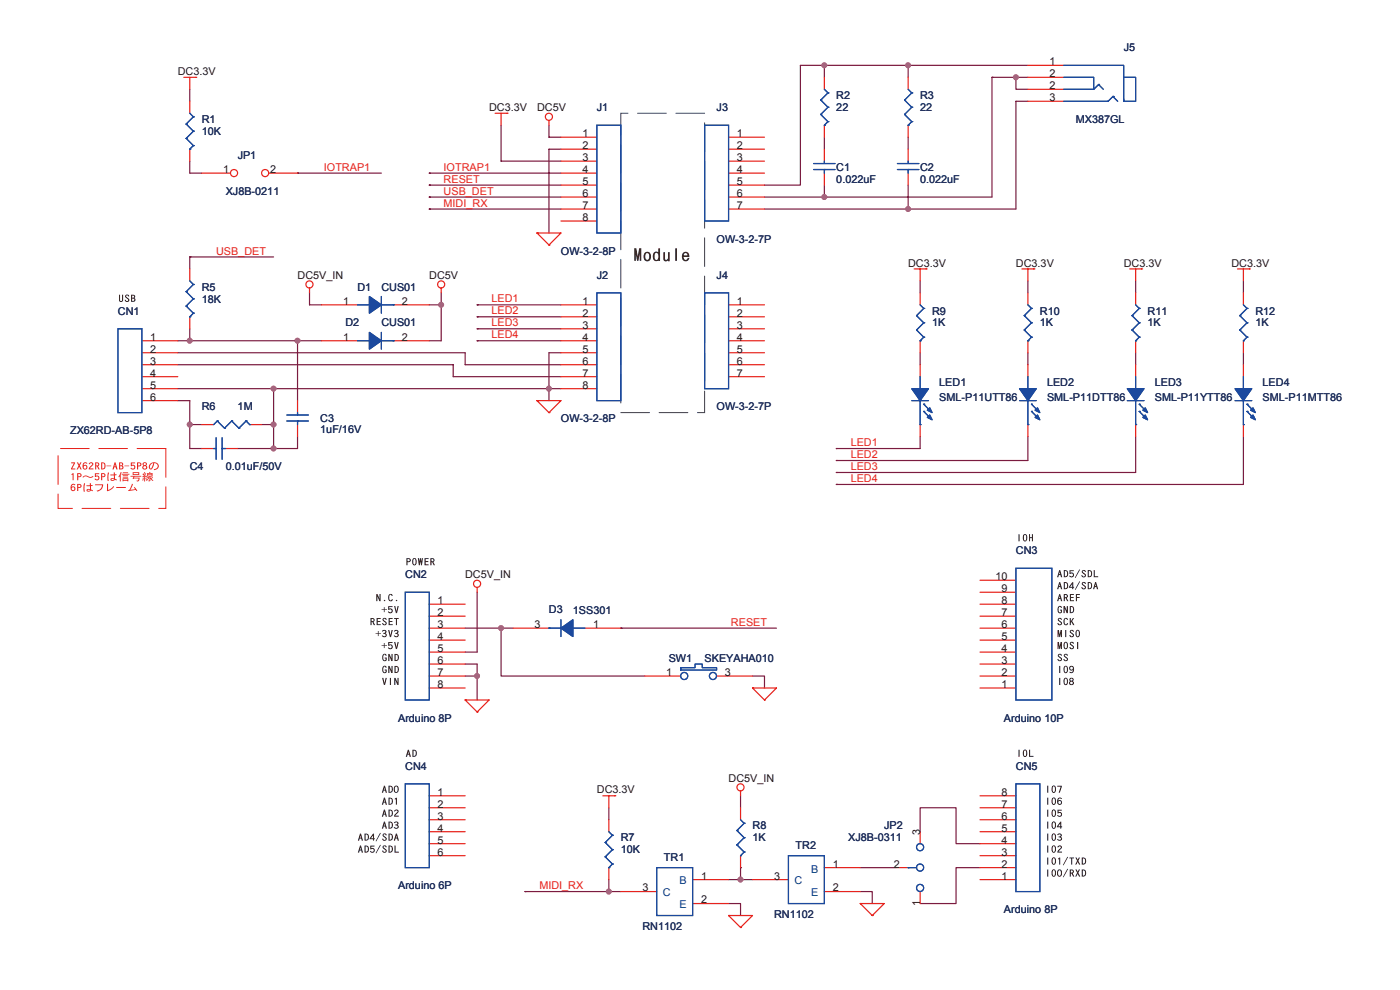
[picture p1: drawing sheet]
<svg xmlns="http://www.w3.org/2000/svg" width="297mm" height="210mm" viewBox="0 0 297 210" stroke-linecap="round" stroke-linejoin="round" font-family="sans-serif">
<defs><g id="words">
<g font-size="2.3" fill="#1e2d5b">
<text x="238.4" y="10.8">J5</text>
<text x="126.6" y="23.5">J1</text>
<text x="152" y="23.5">J3</text>
<text x="177.4" y="21">R2</text>
<text x="177.4" y="23.5">22</text>
<text x="195.2" y="21">R3</text>
<text x="195.2" y="23.5">22</text>
<text x="42.8" y="26.1">R1</text>
<text x="42.8" y="28.6">10K</text>
<text x="228.2" y="26.1">MX387GL</text>
<text x="50.4" y="33.7">JP1</text>
<text x="47.9" y="41.3">XJ8B-0211</text>
<text x="177.4" y="36.2">C1</text>
<text x="177.4" y="38.8">0.022uF</text>
<text x="195.2" y="36.2">C2</text>
<text x="195.2" y="38.8">0.022uF</text>
<text x="152" y="51.5">OW-3-2-7P</text>
<text x="119" y="54">OW-3-2-8P</text>
<text x="126.6" y="59.1">J2</text>
<text x="152" y="59.1">J4</text>
<text x="42.8" y="61.6">R5</text>
<text x="42.8" y="64.2">18K</text>
<text x="75.8" y="61.6">D1</text>
<text x="80.9" y="61.6">CUS01</text>
<text x="25" y="66.7">CN1</text>
<text x="73.3" y="69.3">D2</text>
<text x="80.9" y="69.3">CUS01</text>
<text x="197.7" y="66.7">R9</text>
<text x="197.7" y="69.3">1K</text>
<text x="220.6" y="66.7">R10</text>
<text x="220.6" y="69.3">1K</text>
<text x="243.5" y="66.7">R11</text>
<text x="243.5" y="69.3">1K</text>
<text x="266.3" y="66.7">R12</text>
<text x="266.3" y="69.3">1K</text>
<text x="199.3" y="82">LED1</text>
<text x="222.1" y="82">LED2</text>
<text x="245" y="82">LED3</text>
<text x="267.8" y="82">LED4</text>
<text x="42.8" y="87">R6</text>
<text x="50.4" y="87">1M</text>
<text x="67.9" y="89.6">C3</text>
<text x="119" y="89.6">OW-3-2-8P</text>
<text x="152" y="87">OW-3-2-7P</text>
<text x="199.3" y="85">SML-P11UTT86</text>
<text x="222.1" y="85">SML-P11DTT86</text>
<text x="245" y="85">SML-P11YTT86</text>
<text x="267.8" y="85">SML-P11MTT86</text>
<text x="14.9" y="92.1">ZX62RD-AB-5P8</text>
<text x="67.9" y="91.9">1uF/16V</text>
<text x="40.3" y="99.7">C4</text>
<text x="47.9" y="99.7">0.01uF/50V</text>
<text x="215.5" y="117.5">CN3</text>
<text x="86" y="122.6">CN2</text>
<text x="116.5" y="130">D3</text>
<text x="121.5" y="130.2">1SS301</text>
<text x="141.9" y="140.4">SW1</text>
<text x="149.5" y="140.4">SKEYAHA010</text>
<text x="84.5" y="153.1">Arduino 8P</text>
<text x="213" y="153.1">Arduino 10P</text>
<text x="86" y="163.2">CN4</text>
<text x="215.5" y="163.2">CN5</text>
<text x="131.7" y="178.5">R7</text>
<text x="159.6" y="175.9">R8</text>
<text x="159.6" y="178.5">1K</text>
<text x="180" y="178.5">XJ8B-0311</text>
<text x="187.6" y="175.9">JP2</text>
<text x="131.7" y="181">10K</text>
<text x="140.8" y="182.5">TR1</text>
<text x="168.8" y="180">TR2</text>
<text x="84.5" y="188.6">Arduino 6P</text>
<text x="136.3" y="197.3">RN1102</text>
<text x="164.2" y="194.7">RN1102</text>
<text x="213" y="193.7">Arduino 8P</text>
</g>
<g font-size="2.3" fill="#221815">
<text x="37.7" y="15.9">DC3.3V</text>
<text x="222.6" y="16.4">2</text>
<text x="222.6" y="13.8">1</text>
<text x="103.8" y="23.5">DC3.3V</text>
<text x="113.9" y="23.5">DC5V</text>
<text x="222.6" y="21.5">3</text>
<text x="222.6" y="18.9">2</text>
<text x="123.6" y="29.1">1</text>
<text x="156.3" y="29.1">1</text>
<text x="123.6" y="31.6">2</text>
<text x="123.6" y="34.2">3</text>
<text x="156.3" y="31.6">2</text>
<text x="156.3" y="34.2">3</text>
<text x="47.4" y="36.7">1</text>
<text x="57.3" y="36.7">2</text>
<text x="123.6" y="36.7">4</text>
<text x="123.6" y="39.2">5</text>
<text x="123.6" y="41.8">6</text>
<text x="156.3" y="36.7">4</text>
<text x="156.3" y="39.2">5</text>
<text x="156.3" y="41.8">6</text>
<text x="123.6" y="44.3">7</text>
<text x="123.6" y="46.9">8</text>
<text x="156.3" y="44.3">7</text>
<text x="63.1" y="59.1">DC5V_IN</text>
<text x="91.1" y="59.1">DC5V</text>
<text x="192.7" y="56.6">DC3.3V</text>
<text x="215.5" y="56.6">DC3.3V</text>
<text x="238.4" y="56.6">DC3.3V</text>
<text x="261.2" y="56.6">DC3.3V</text>
<text x="72.8" y="64.6">1</text>
<text x="85.2" y="64.6">2</text>
<text x="123.6" y="64.6">1</text>
<text x="156.3" y="64.6">1</text>
<text x="123.6" y="67.2">2</text>
<text x="123.6" y="69.7">3</text>
<text x="156.3" y="67.2">2</text>
<text x="156.3" y="69.7">3</text>
<text x="31.9" y="72.3">1</text>
<text x="31.9" y="74.8">2</text>
<text x="31.9" y="77.3">3</text>
<text x="72.8" y="72.3">1</text>
<text x="85.2" y="72.3">2</text>
<text x="123.6" y="72.3">4</text>
<text x="123.6" y="74.8">5</text>
<text x="123.6" y="77.3">6</text>
<text x="156.3" y="72.3">4</text>
<text x="156.3" y="74.8">5</text>
<text x="156.3" y="77.3">6</text>
<text x="31.9" y="79.9">4</text>
<text x="31.9" y="82.4">5</text>
<text x="123.6" y="79.9">7</text>
<text x="123.6" y="82.4">8</text>
<text x="156.3" y="79.9">7</text>
<text x="31.9" y="85">6</text>
<text x="98.7" y="122.6">DC5V_IN</text>
<text x="211.2" y="123.1">10</text>
<text x="212.5" y="125.6">9</text>
<text x="92.8" y="128.1">1</text>
<text x="92.8" y="130.7">2</text>
<text x="212.5" y="130.7">7</text>
<text x="212.5" y="128.1">8</text>
<text x="92.8" y="133.2">3</text>
<text x="92.8" y="135.8">4</text>
<text x="113.4" y="133.2">3</text>
<text x="125.9" y="133.2">1</text>
<text x="212.5" y="135.8">5</text>
<text x="212.5" y="133.2">6</text>
<text x="92.8" y="138.3">5</text>
<text x="92.8" y="140.8">6</text>
<text x="92.8" y="143.4">7</text>
<text x="141.4" y="143.4">1</text>
<text x="153.8" y="143.4">3</text>
<text x="212.5" y="143.4">2</text>
<text x="212.5" y="140.8">3</text>
<text x="212.5" y="138.3">4</text>
<text x="92.8" y="145.9">8</text>
<text x="212.5" y="145.9">1</text>
<text x="154.6" y="165.8">DC5V_IN</text>
<text x="92.8" y="171.3">2</text>
<text x="92.8" y="173.9">3</text>
<text x="92.8" y="168.8">1</text>
<text x="126.6" y="168.3">DC3.3V</text>
<text x="212.5" y="173.9">6</text>
<text x="212.5" y="171.3">7</text>
<text x="212.5" y="168.8">8</text>
<text x="92.8" y="176.4">4</text>
<text x="92.8" y="178.9">5</text>
<text x="195.2" y="177.2" transform="rotate(-90 195.2 177.2)">3</text>
<text x="212.5" y="178.9">4</text>
<text x="212.5" y="176.4">5</text>
<text x="92.8" y="181.5">6</text>
<text x="176.7" y="184">1</text>
<text x="189.6" y="184">2</text>
<text x="212.5" y="184">2</text>
<text x="212.5" y="181.5">3</text>
<text x="136.3" y="189.1">3</text>
<text x="148.7" y="186.6">1</text>
<text x="148.7" y="191.6">2</text>
<text x="164.2" y="186.6">3</text>
<text x="176.7" y="189.1">2</text>
<text x="212.5" y="186.6">1</text>
<text x="195.2" y="192.2" transform="rotate(-90 195.2 192.2)">1</text>
</g>
<g font-size="2.3" fill="#e7211a">
<text x="68.7" y="36.2">IOTRAP1</text>
<text x="94.1" y="36.2">IOTRAP1</text>
<text x="94.1" y="38.8">RESET</text>
<text x="94.1" y="41.3">USB_DET</text>
<text x="94.1" y="43.8">MIDI_RX</text>
<text x="45.8" y="54">USB_DET</text>
<text x="104.3" y="64.2">LED1</text>
<text x="104.3" y="66.7">LED2</text>
<text x="104.3" y="71.8">LED4</text>
<text x="104.3" y="69.2">LED3</text>
<text x="180.5" y="94.6">LED1</text>
<text x="180.5" y="97.2">LED2</text>
<text x="180.5" y="99.7">LED3</text>
<text x="180.5" y="102.3">LED4</text>
<text x="155.1" y="132.7">RESET</text>
<text x="114.4" y="188.6">MIDI_RX</text>
</g>
<g font-size="2.3" fill="#013e79">
<text x="172.1" y="185.1">B</text>
<text x="140.6" y="190.2">C</text>
<text x="144.1" y="187.6">B</text>
<text x="168.5" y="187.6">C</text>
<text x="172.1" y="190.2">E</text>
<text x="144.1" y="192.7">E</text>
</g>
</g></defs>
<path d="M101.2 125.6v12.7M98.7 140.9h2.5M101.2 143.4h.1M101.2 143.4v5.1" fill="none" stroke="#7a1b40" stroke-width=".25"/>
<circle cx="101.2" cy="143.4" r=".5" fill="#ab549c"/>
<circle cx="101.2" cy="143.4" r=".5" fill="none" stroke="#ab549c" stroke-width=".25"/>
<path d="M37.7 74.8h61M37.7 77.4h58.4v2.5M63.1 72.3h5.1M65.7 62.1v2.6h2.5M116.5 82.4h.1M116.5 82.4h2.5M98.7 138.3h2.5M106.3 133.2h2.5M131.7 133.2h.1M131.7 133.2h33M101.2 140.9v2.5h-2.5M159.6 143.4h2.6v2.5" fill="none" stroke="#7a1b40" stroke-width=".25"/>
<circle cx="116.4" cy="82.4" r=".5" fill="#ab549c"/>
<circle cx="116.4" cy="82.4" r=".5" fill="none" stroke="#ab549c" stroke-width=".25"/>
<path d="M96.1 79.9h22.9M98.7 74.8v2.6h20.3M116.5 74.8h2.5M116.5 82.4v2.6M157.1 184v2.6h2.5M157.1 184h.1M182.5 189.1h2.5v2.6" fill="none" stroke="#7a1b40" stroke-width=".25"/>
<circle cx="157.1" cy="186.6" r=".5" fill="#ab549c"/>
<circle cx="157.1" cy="186.6" r=".5" fill="none" stroke="#ab549c" stroke-width=".25"/>
<path d="M106.3 26.6v7.6h12.7M129.2 171.3v2.6M157.1 168.8v2.5M111.4 189.1h20.3M111.4 189.1h.1M129.2 186.6v2.5M154.6 186.6h2.5" fill="none" stroke="#7a1b40" stroke-width=".25"/>
<circle cx="129.1" cy="189.1" r=".5" fill="#ab549c"/>
<circle cx="129.1" cy="189.1" r=".5" fill="none" stroke="#ab549c" stroke-width=".25"/>
<path d="M91.1 44.3h.1M91.1 44.3h27.9M93.6 64.7h.1M93.6 64.7v7.6" fill="none" stroke="#7a1b40" stroke-width=".25"/>
<circle cx="93.6" cy="64.7" r=".5" fill="#ab549c"/>
<circle cx="93.6" cy="64.7" r=".5" fill="none" stroke="#ab549c" stroke-width=".25"/>
<g fill="none" stroke="#7a1b40" stroke-width=".25">
<path d="M40.3 36.7h2.5M63.1 36.7h.1M63.1 36.7h17.8M91.1 36.7h.1M91.1 36.7h27.9M91.1 39.3h.1M91.1 39.3h27.9M116.5 26.6v2.5h2.5M119 31.6h-2.5v17.8M91.1 41.8h.1M91.1 41.8h27.9M63.1 72.3h.1"/>
<path d="M63.1 72.3v12.7M91.1 72.3h2.5M91.1 64.7h2.5M154.6 191.7h2.5v2.5"/>
</g>
<circle cx="63.1" cy="72.3" r=".5" fill="#ab549c"/>
<circle cx="63.1" cy="72.3" r=".5" fill="none" stroke="#ab549c" stroke-width=".25"/>
<path d="M40.3 72.3h.1M40.3 72.3h22.8" fill="none" stroke="#7a1b40" stroke-width=".25"/>
<circle cx="40.2" cy="72.3" r=".5" fill="#ab549c"/>
<circle cx="40.2" cy="72.3" r=".5" fill="none" stroke="#ab549c" stroke-width=".25"/>
<path d="M93.6 62.1v2.6M116.5 74.8v7.6h-58.5M37.7 85h2.6M40.3 90.1h.1M40.3 90.1v5" fill="none" stroke="#7a1b40" stroke-width=".25"/>
<circle cx="40.2" cy="90.1" r=".5" fill="#ab549c"/>
<circle cx="40.2" cy="90.1" r=".5" fill="none" stroke="#ab549c" stroke-width=".25"/>
<path d="M40.3 95.1h2.5M40.3 90.1h2.5M58 95.1h.1M58 95.1h5.1" fill="none" stroke="#7a1b40" stroke-width=".25"/>
<circle cx="58" cy="95.1" r=".5" fill="#ab549c"/>
<circle cx="58" cy="95.1" r=".5" fill="none" stroke="#ab549c" stroke-width=".25"/>
<path d="M58 90.1h.1M58 90.1v5" fill="none" stroke="#7a1b40" stroke-width=".25"/>
<circle cx="58" cy="90.1" r=".5" fill="#ab549c"/>
<circle cx="58" cy="90.1" r=".5" fill="none" stroke="#ab549c" stroke-width=".25"/>
<path d="M37.7 82.4h20.3M58 82.4h.1M58 82.4v7.7h-2.5" fill="none" stroke="#7a1b40" stroke-width=".25"/>
<circle cx="58" cy="82.4" r=".5" fill="#ab549c"/>
<circle cx="58" cy="82.4" r=".5" fill="none" stroke="#ab549c" stroke-width=".25"/>
<path d="M174.9 16.4v-2.5h-5.1v25.4h-7.6M174.9 13.9h17.8v2.5M174.9 13.9h.1M210.4 16.4v25.4M218.1 21.5h-2.6v22.8M63.1 92.6v2.5" fill="none" stroke="#7a1b40" stroke-width=".25"/>
<circle cx="174.9" cy="13.9" r=".5" fill="#ab549c"/>
<circle cx="174.9" cy="13.9" r=".5" fill="none" stroke="#ab549c" stroke-width=".25"/>
<path d="M162.2 41.8h12.7M174.9 41.8h.1" fill="none" stroke="#7a1b40" stroke-width=".25"/>
<circle cx="174.9" cy="41.8" r=".5" fill="#ab549c"/>
<circle cx="174.9" cy="41.8" r=".5" fill="none" stroke="#ab549c" stroke-width=".25"/>
<path d="M192.7 44.3h.1M192.7 44.3h22.8" fill="none" stroke="#7a1b40" stroke-width=".25"/>
<circle cx="192.6" cy="44.3" r=".5" fill="#ab549c"/>
<circle cx="192.6" cy="44.3" r=".5" fill="none" stroke="#ab549c" stroke-width=".25"/>
<path d="M192.7 13.9h.1M192.7 13.9h25.4" fill="none" stroke="#7a1b40" stroke-width=".25"/>
<circle cx="192.6" cy="13.9" r=".5" fill="#ab549c"/>
<circle cx="192.6" cy="13.9" r=".5" fill="none" stroke="#ab549c" stroke-width=".25"/>
<path d="M215.5 16.4h.1M215.5 16.4h2.6" fill="none" stroke="#7a1b40" stroke-width=".25"/>
<circle cx="215.5" cy="16.4" r=".5" fill="#ab549c"/>
<circle cx="215.5" cy="16.4" r=".5" fill="none" stroke="#ab549c" stroke-width=".25"/>
<g fill="none" stroke="#7a1b40" stroke-width=".25">
<path d="M40.3 18.9v2.6M40.3 34.2v2.5M174.9 39.3v2.5h35.5M174.9 29.1v2.5M192.7 29.1v2.5M192.7 39.3v5h-30.5M40.3 54.5v2.5M40.3 54.5h.1M40.3 54.5h17.7M195.2 59.6v2.5M218.1 59.6v2.5M240.9 59.6v2.5"/>
<path d="M263.8 59.6v2.5M40.3 69.7v2.6h-2.6M101.2 64.7h.1M101.2 64.7h17.8M101.2 67.2h.1M101.2 69.7h.1M101.2 72.3h.1M101.2 72.3h17.8M101.2 67.2h17.8M101.2 69.7h17.8M195.2 74.8v2.6M218.1 74.8v2.6"/>
<path d="M240.9 74.8v2.6M263.8 74.8v2.6M40.3 85v5.1M50.4 95.1h7.6M177.4 97.7h.1M177.4 95.1h.1M195.2 92.6v2.5h-17.8M218.1 92.6v5.1h-40.7M240.9 92.6v7.6h-63.5M263.8 92.6v10.2h-86.4M177.4 102.8h.1M177.4 100.2h.1"/>
<path d="M106.3 133.2v10.2h30.5M106.3 133.2h.1M195.2 176.4v-5.1h7.6v7.7h5.1M182.5 184h7.6M207.9 184h-5.1v7.7h-7.6"/>
</g>
<circle cx="106.3" cy="133.2" r=".5" fill="#ab549c"/>
<circle cx="106.3" cy="133.2" r=".5" fill="none" stroke="#ab549c" stroke-width=".25"/>
<path d="M210.4 16.4h5.1v2.5h2.6M210.4 16.4h.1M98.7 133.2h7.6" fill="none" stroke="#7a1b40" stroke-width=".25"/>
<g fill="none" stroke="#e7211a" stroke-width=".25">
<path d="M39 16.4h2.5M40.3 16.4v2.5M41.5 16.4h.1M105 24h2.6M106.3 24v2.6M107.6 24h.1M116.5 25.5v1.1M113.9 49.4h.1M113.9 49.4h5.1l-2.5 2.6M113.9 49.4l2.6 2.6M116.5 52h.1M193.9 57h2.6"/>
<path d="M195.2 57v2.6M196.5 57h.1M216.8 57h2.5M218.1 57v2.6M219.3 57h.1M239.7 57h2.5M240.9 57v2.6M242.2 57h.1M262.5 57h2.6M263.8 57v2.6M265.1 57h.1M65.7 61.1v1"/>
<path d="M93.6 61.1v1M113.9 85h.1M113.9 85h5.1l-2.5 2.5M113.9 85l2.6 2.5M116.5 87.5h.1M101.2 124.6v1M98.7 148.5h.1M98.7 148.5h5.1l-2.6 2.5M98.7 148.5l2.5 2.5M101.2 151h.1M159.6 145.9h.1M159.6 145.9h5.1l-2.5 2.6"/>
<path d="M159.6 145.9l2.6 2.6M162.2 148.5h.1M127.9 168.8h2.5M129.2 168.8v2.5M130.4 168.8h.1M157.1 167.8v1M154.6 194.2h.1M154.6 194.2h5l-2.5 2.5M154.6 194.2l2.5 2.5M157.1 196.7h.1M182.5 191.7h.1M182.5 191.7h5.1l-2.6 2.5"/>
<path d="M182.5 191.7l2.5 2.5M185 194.2h.1"/>
<circle cx="116.4" cy="24.8" r=".76"/>
<circle cx="65.6" cy="60.3" r=".76"/>
<circle cx="93.6" cy="60.3" r=".76"/>
<circle cx="101.2" cy="123.8" r=".76"/>
<circle cx="157.1" cy="167" r=".76"/>
</g>
<path d="M131.7 24h17.8v63.5h-17.8z" fill="none" stroke="#117c3e" stroke-width=".21" stroke-dasharray="6.1 2"/>
<g fill="#221815">
<path d="M145.1 53.8l-.1 .4h.9l-.1-.4a.37 .37 0 0 0-.7 0zM145 53.6a.82 .82 0 0 1 1 0 .82 .82 0 0 1 .2 .9h-1.2l.2 .6h.3l.4-.4h.3a.81 .81 0 0 1-.9 .7 .81 .81 0 0 1-.6-1v-.5zM143.2 52.7h.4v2.6h-.4zM140.7 53.5h.4v1.4l.2 .2 .4-.3v-1.3h.4v1.9h-.4v-.2l-.5 .2-.3-.1-.2-.3zM139.1 53.7a1.01 1.01 0 0 0 .1 1.5 .88 .88 0 0 0 0-1.6zM138.8 53.5l.4-.1 .5 .2v-.9h.3v2.7h-.3v-.2a.76 .76 0 0 1-1 0 .76 .76 0 0 1-.2-.8zM137.1 53.7l-.2 .7a.54 .54 0 0 0 .4 .7 .8 .8 0 0 0 .4-.7 .8 .8 0 0 0-.4-.7zM136.7 53.7a.85 .85 0 0 1 1.2-.1 .85 .85 0 0 1 .2 1.1 .8 .8 0 0 1-.9 .7 .8 .8 0 0 1-.7-1zM134.6 52.7h.4l.3 1.7 .3-1.7h.4v2.6h-.3v-1.5l-.3 1.5h-.3l-.2-1.5v1.5h-.3z"/>
<path d="M84 127.4a.15 .15 0 0 1 .3 0 .15 .15 0 0 1-.3 0zM82.6 126.1l.5-.1 .2 .4h-.2l-.3-.3a.81 .81 0 0 0 .1 1.3l.2-.3h.2l-.2 .4a.81 .81 0 0 1-.8-.5 .81 .81 0 0 1 .3-.9zM81.4 127.4a.15 .15 0 0 1 .3 0 .15 .15 0 0 1-.3 0zM79.8 126h.3l.4 1v-1h.2v1.5h-.2l-.4-1v1h-.3z"/>
<path d="M83.6 128.6h.3l.2 1.1 .3-1.1h.2l-.4 1.5h-.2zM82.4 128.6h.9v.2h-.7v.3a.54 .54 0 0 1 .7 .3 .54 .54 0 0 1-.3 .7 .54 .54 0 0 1-.7-.3l.1-.1a.33 .33 0 0 0 .4 .3 .33 .33 0 0 0 .3-.5 .33 .33 0 0 0-.5-.1h-.2zM80.9 129.2h.5v-.4h.2v.4h.5v.2h-.5v.4h-.2v-.4h-.5z"/>
<path d="M83.6 136.2h.3l.2 1.1 .3-1.1h.2l-.4 1.5h-.2zM82.4 136.2h.9v.2h-.7v.4a.54 .54 0 0 1 .7 .3 .54 .54 0 0 1-.3 .7 .54 .54 0 0 1-.7-.4l.1-.1a.33 .33 0 0 0 .4 .3 .33 .33 0 0 0 .3-.5 .33 .33 0 0 0-.5-.1h-.2zM80.9 136.9h.5v-.5h.2v.5h.5v.1h-.5v.5h-.2v-.5h-.5z"/>
<path d="M83.6 131.1h1v.2h-.4v1.3h-.2v-1.3h-.4zM82.4 131.1h.9v.2h-.6v.4h.5v.2h-.5v.5h.6v.2h-.9zM81.3 131.2l.5-.1 .2 .4-.6-.2a.6 .6 0 0 0 .5 .6 .47 .47 0 0 1-.2 .8 .47 .47 0 0 1-.6-.5h.2a.25 .25 0 0 0 .2 .3 .25 .25 0 0 0 .3-.2 .25 .25 0 0 0-.2-.3l-.1-.1a.45 .45 0 0 1-.2-.7zM79.9 131.1h.9v.2h-.7v.4h.6v.2h-.6v.5h.7v.2h-.9zM78.8 131.3v.5h.2a.24 .24 0 0 0 .3-.3 .24 .24 0 0 0-.3-.2zM78.6 131.1l.8 .1 .1 .5-.3 .2 .4 .7h-.3l-.3-.7h-.2v.7h-.2z"/>
<path d="M83.7 133.8a.44 .44 0 0 1 .6-.1 .44 .44 0 0 1 0 .6 .51 .51 0 0 1 0 .9 .51 .51 0 0 1-.8-.3l.2-.1a.32 .32 0 0 0 .4 .2 .32 .32 0 0 0 .2-.4l-.4-.2v-.1l.4-.2-.1-.2-.3-.1-.2 .2-.1-.1zM82.3 133.6h.3l.2 1.2 .3-1.2h.2l-.4 1.5h-.2zM81.1 133.8a.44 .44 0 0 1 .7-.1 .44 .44 0 0 1 0 .6 .51 .51 0 0 1 0 .9 .51 .51 0 0 1-.8-.3l.1-.1a.32 .32 0 0 0 .5 .2 .32 .32 0 0 0 .2-.4l-.5-.2v-.1l.4-.2v-.2l-.4-.1-.1 .2-.2-.1zM79.7 134.3h.5v-.4h.1v.4h.5v.2h-.5v.4h-.1v-.4h-.5z"/>
<path d="M83.9 138.9v1.1a.57 .57 0 0 0 .5-.5 .57 .57 0 0 0-.5-.6zM83.7 138.7a.77 .77 0 0 1 .9 .8 .77 .77 0 0 1-.9 .7zM82.4 138.7h.2l.5 1v-1h.2v1.5h-.3l-.4-1v1h-.2zM81.3 138.8l.3-.1 .4 .2v.2h-.2l-.2-.3-.3 .3 .2 .9h.3v-.1l-.2-.4h.4v.5l-.2 .2a.82 .82 0 0 1-.7-.5 .82 .82 0 0 1 .2-.9z"/>
<path d="M83.9 141.4v1.2a.57 .57 0 0 0 .5-.6 .57 .57 0 0 0-.5-.6zM83.7 141.3a.77 .77 0 0 1 .9 .7 .77 .77 0 0 1-.9 .8zM82.4 141.3h.2l.5 1v-1h.2v1.5h-.3l-.4-1.1v1.1h-.2zM81.3 141.4l.3-.2 .4 .3v.1h-.2l-.2-.2-.3 .3 .2 .9h.3v-.2l-.2-.4h.4v.6l-.2 .2a.82 .82 0 0 1-.7-.6 .82 .82 0 0 1 .2-.8z"/>
<path d="M83.6 143.8h.3l.4 1v-1h.3v1.5h-.3l-.4-1.1v1.1h-.3zM82.7 143.8h.2v1.5h-.2zM81.1 143.8h.2l.3 1.1 .2-1.1h.3l-.4 1.5h-.3z"/>
<path d="M83.9 166.9l-.1 .2a.66 .66 0 0 0 .3 .9l.2-.4a.62 .62 0 0 0-.2-.8zM83.7 166.8a.66 .66 0 0 1 .8 .1 .66 .66 0 0 1 0 .8 .53 .53 0 0 1-.6 .5 .53 .53 0 0 1-.4-.8zM82.6 166.8v1.2a.57 .57 0 0 0 .5-.6 .57 .57 0 0 0-.5-.6zM82.4 166.7a.77 .77 0 0 1 .9 .7 .77 .77 0 0 1-.9 .8zM81.6 167l-.2 .5h.3zM81.4 166.7h.3l.4 1.5h-.3l-.1-.5h-.3l-.1 .5h-.3z"/>
<path d="M83.8 169.4l.4-.2v1.5h-.2v-1.2l-.2 .1zM82.6 169.4v1.1a.57 .57 0 0 0 .5-.6 .57 .57 0 0 0-.5-.5zM82.4 169.2a.77 .77 0 0 1 .9 .8 .77 .77 0 0 1-.9 .7zM81.6 169.6l-.2 .5h.3zM81.4 169.2h.3l.4 1.5h-.3l-.1-.5h-.3l-.1 .5h-.3z"/>
<path d="M83.7 171.9a.46 .46 0 0 1 .8-.1 .46 .46 0 0 1-.2 .7l-.4 .5h.7v.2h-1l.2-.5 .5-.5a.26 .26 0 0 0-.2-.3 .26 .26 0 0 0-.3 .3l-.2-.1zM82.6 171.9v1.2a.57 .57 0 0 0 .5-.6 .57 .57 0 0 0-.5-.6zM82.4 171.7a.77 .77 0 0 1 .9 .8 .77 .77 0 0 1-.9 .7zM81.6 172.1l-.2 .5h.3zM81.4 171.7h.3l.4 1.5h-.3l-.1-.4h-.3l-.1 .4h-.3z"/>
<path d="M83.7 174.4a.44 .44 0 0 1 .6-.1 .44 .44 0 0 1 0 .7 .51 .51 0 0 1 0 .8 .51 .51 0 0 1-.8-.3l.2-.1a.32 .32 0 0 0 .4 .2 .32 .32 0 0 0 .2-.4l-.4-.1v-.2l.4-.1-.1-.3h-.3l-.2 .1-.1-.1zM82.6 174.5v1.1a.57 .57 0 0 0 .5-.6 .57 .57 0 0 0-.5-.5zM82.4 174.3a.77 .77 0 0 1 .9 .7 .77 .77 0 0 1-.9 .8zM81.6 174.7l-.2 .4h.3zM81.4 174.3h.3l.4 1.5h-.3l-.1-.5h-.3l-.1 .5h-.3z"/>
<path d="M84.1 177.2l-.1 .5h.2zM84 176.8h.2l.4 1.5h-.2l-.1-.4h-.4l-.1 .4h-.3zM82.6 177v1.1a.57 .57 0 0 0 .5-.5 .57 .57 0 0 0-.5-.6zM82.4 176.8a.77 .77 0 0 1 .9 .8 .77 .77 0 0 1-.9 .7zM81.3 176.9l.5-.1 .2 .4-.6-.2a.6 .6 0 0 0 .5 .7 .47 .47 0 0 1-.2 .7 .47 .47 0 0 1-.6-.5h.2a.25 .25 0 0 0 .2 .3 .25 .25 0 0 0 .3-.2 .25 .25 0 0 0-.2-.3l-.1-.1a.45 .45 0 0 1-.2-.7zM80.6 176.7h.2l-1 1.8-.1-.1zM79.1 177.2l-.4 .6h.4zM79.1 176.8h.2v1h.2l-.2 .5h-.2v-.3h-.7zM77.6 177v1.1a.57 .57 0 0 0 .4-.5 .57 .57 0 0 0-.4-.6zM77.3 176.8a.77 .77 0 0 1 1 .8 .77 .77 0 0 1-1 .7zM76.5 177.2l-.2 .5h.3zM76.4 176.8h.2l.4 1.5h-.3l-.1-.4h-.3l-.1 .4h-.3z"/>
<path d="M83.7 179.4h.2v1.3h.7v.2h-.9zM82.6 179.5v1.2a.57 .57 0 0 0 .5-.6 .57 .57 0 0 0-.5-.6zM82.4 179.4a.77 .77 0 0 1 .9 .7 .77 .77 0 0 1-.9 .8zM81.3 179.4h.5l.2 .3-.6-.2a.6 .6 0 0 0 .5 .7 .47 .47 0 0 1-.2 .7 .47 .47 0 0 1-.6-.5h.2a.25 .25 0 0 0 .2 .3 .25 .25 0 0 0 .3-.1 .25 .25 0 0 0-.2-.4h-.1a.45 .45 0 0 1-.2-.8zM80.6 179.2l.2 .1-1 1.7h-.1zM78.5 179.4h1v.2h-.7v.3a.54 .54 0 0 1 .7 .3 .54 .54 0 0 1-.3 .7 .54 .54 0 0 1-.7-.3l.1-.1a.33 .33 0 0 0 .4 .3 .33 .33 0 0 0 .2-.5 .33 .33 0 0 0-.4-.1h-.3zM77.6 179.5v1.2a.57 .57 0 0 0 .4-.6 .57 .57 0 0 0-.4-.6zM77.3 179.4a.77 .77 0 0 1 1 .7 .77 .77 0 0 1-1 .8zM76.5 179.7l-.2 .5h.3zM76.4 179.4h.2l.4 1.5h-.3l-.1-.5h-.3l-.1 .5h-.3z"/>
<path d="M232 120.9h.2v1.3h.8v.2h-1zM231 121.1v1.2a.57 .57 0 0 0 .5-.6 .57 .57 0 0 0-.5-.6zM230.8 120.9a.77 .77 0 0 1 .9 .8 .77 .77 0 0 1-.9 .7zM229.6 121l.5-.1 .3 .4-.6-.2a.6 .6 0 0 0 .5 .7 .47 .47 0 0 1-.3 .7 .47 .47 0 0 1-.6-.5h.2a.25 .25 0 0 0 .2 .3 .25 .25 0 0 0 .3-.2 .25 .25 0 0 0-.1-.3l-.1-.1a.45 .45 0 0 1-.3-.7zM229 120.8h.1l-.9 1.8-.2-.1zM226.9 121h.9v.2h-.7v.3a.54 .54 0 0 1 .7 .3 .54 .54 0 0 1-.3 .7 .54 .54 0 0 1-.7-.3l.1-.2a.33 .33 0 0 0 .5 .3 .33 .33 0 0 0 .2-.4 .33 .33 0 0 0-.5-.2h-.2zM225.9 121.1v1.2a.57 .57 0 0 0 .5-.6 .57 .57 0 0 0-.5-.6zM225.7 120.9a.77 .77 0 0 1 .9 .8 .77 .77 0 0 1-.9 .7zM224.8 121.3l-.1 .5h.2zM224.7 120.9h.2l.4 1.5h-.2l-.1-.4h-.4l-.1 .4h-.2z"/>
<path d="M232.4 123.9l-.1 .4h.2zM232.3 123.5h.2l.5 1.5h-.3l-.1-.5h-.3l-.2 .5h-.2zM231 123.7v1.1a.57 .57 0 0 0 .5-.6 .57 .57 0 0 0-.5-.5zM230.8 123.5a.77 .77 0 0 1 .9 .7 .77 .77 0 0 1-.9 .8zM229.6 123.6l.5-.1 .2 .2 .1 .2h-.3v-.2h-.3v.3a.54 .54 0 0 1 .5 .4 .54 .54 0 0 1-.2 .6l-.6-.1-.1-.3h.2a.25 .25 0 0 0 .2 .2 .25 .25 0 0 0 .3-.1 .25 .25 0 0 0-.1-.3l-.1-.1a.45 .45 0 0 1-.3-.7zM229 123.3l.1 .1-.9 1.7h-.2zM227.5 123.9l-.5 .6h.5zM227.5 123.5h.2v1h.2l-.2 .5h-.2v-.3h-.8zM225.9 123.7v1.1a.57 .57 0 0 0 .5-.6 .57 .57 0 0 0-.5-.5zM225.7 123.5a.77 .77 0 0 1 .9 .7 .77 .77 0 0 1-.9 .8zM224.8 123.9l-.1 .4h.2zM224.7 123.5h.2l.4 1.5h-.2l-.1-.5h-.4l-.1 .5h-.2z"/>
<path d="M228.2 126h.9v.2h-.6v.5h.5v.1h-.5v.7h-.3zM227 126h.8v.2h-.6v.5h.6v.1h-.6v.5h.6v.2h-.8zM225.9 126.2v.5h.2a.24 .24 0 0 0 .2-.3 .24 .24 0 0 0-.2-.2zM225.7 126l.7 .2 .1 .4-.2 .2 .3 .7h-.2l-.3-.6h-.2v.6h-.2zM224.8 126.4l-.1 .5h.2zM224.7 126h.2l.5 1.5h-.3l-.1-.4h-.4l-.1 .4h-.2z"/>
<path d="M227.2 128.7v1.2a.57 .57 0 0 0 .4-.6 .57 .57 0 0 0-.4-.6zM226.9 128.6a.77 .77 0 0 1 1 .7 .77 .77 0 0 1-1 .8zM225.6 128.6h.3l.4 1v-1h.2v1.5h-.2l-.4-1.1v1.1h-.3zM224.5 128.7l.4-.2 .3 .3 .1 .1h-.3l-.2-.2-.2 .3 .1 .9h.3l.1-.2-.2-.4h.4v.6l-.3 .2a.82 .82 0 0 1-.7-.6 .82 .82 0 0 1 .2-.8z"/>
<path d="M226.9 131.1h.3v.7l.4-.7h.3l-.4 .6 .4 .9h-.2l-.4-.7-.1 .7h-.3zM225.8 131.2l.5-.1 .2 .4h-.2l-.2-.3a.81 .81 0 0 0 0 1.3l.3-.3h.2l-.3 .4a.81 .81 0 0 1-.7-.5 .81 .81 0 0 1 .2-.9zM224.5 131.2l.5-.1 .3 .4-.6-.2a.6 .6 0 0 0 .5 .6 .47 .47 0 0 1-.3 .8 .47 .47 0 0 1-.6-.5h.3a.25 .25 0 0 0 .1 .3 .25 .25 0 0 0 .3-.2 .25 .25 0 0 0-.1-.3l-.1-.1a.45 .45 0 0 1-.3-.7z"/>
<path d="M228.5 133.8l-.1 .8 .2 .4a.86 .86 0 0 0 0-1.2zM228.3 133.7a.52 .52 0 0 1 .7 .1 .52 .52 0 0 1 .1 .6 .61 .61 0 0 1-.5 .8 1.05 1.05 0 0 1-.3-1.5zM227.1 133.7l.5-.1 .2 .2v.2h-.2l-.1-.2h-.3l.1 .3a.54 .54 0 0 1 .5 .5 .54 .54 0 0 1-.3 .6l-.5-.2-.1-.3h.2a.25 .25 0 0 0 .2 .3 .25 .25 0 0 0 .3-.2 .25 .25 0 0 0-.2-.3l-.1-.1a.45 .45 0 0 1-.2-.7zM226 133.6h.2v1.5h-.2zM224.4 133.6h.2l.2 1 .2-1h.3v1.5h-.2v-.8l-.2 .8h-.2l-.1-.8v.8h-.2z"/>
<path d="M228.5 136.2h.2v1.5h-.2zM227.1 136.3l.5-.1 .2 .4-.6-.2a.6 .6 0 0 0 .5 .6 .47 .47 0 0 1-.2 .7 .47 .47 0 0 1-.6-.5h.2a.25 .25 0 0 0 .2 .3 .25 .25 0 0 0 .3-.1 .25 .25 0 0 0-.2-.3l-.1-.1a.45 .45 0 0 1-.2-.7zM226 136.4l-.1 .8 .2 .3a.86 .86 0 0 0 0-1.2zM225.8 136.3a.52 .52 0 0 1 .6 0 .52 .52 0 0 1 .2 .6 .61 .61 0 0 1-.5 .8 1.05 1.05 0 0 1-.3-1.4zM224.4 136.2h.2l.2 1 .2-1h.3v1.5h-.2v-.9l-.2 .9h-.2l-.1-.9v.9h-.2z"/>
<path d="M225.8 138.8l.5-.1 .2 .2v.2h-.2v-.2h-.4l.1 .3a.54 .54 0 0 1 .5 .4 .54 .54 0 0 1-.3 .6l-.5-.1-.1-.3h.2a.25 .25 0 0 0 .2 .3 .25 .25 0 0 0 .3-.2 .25 .25 0 0 0-.1-.3l-.2-.1a.45 .45 0 0 1-.2-.7zM224.5 138.8l.5-.1 .3 .4-.6-.2a.6 .6 0 0 0 .5 .7 .47 .47 0 0 1-.3 .7 .47 .47 0 0 1-.6-.5h.3a.25 .25 0 0 0 .1 .3 .25 .25 0 0 0 .3-.2 .25 .25 0 0 0-.1-.3l-.1-.1a.45 .45 0 0 1-.3-.7z"/>
<path d="M227 141.7a.3 .3 0 0 0 .6 0 .3 .3 0 0 0-.6 0zM226.9 141.4a.53 .53 0 0 1 .9 .3 .72 .72 0 0 1 0 .8 .72 .72 0 0 1-.8 .2l-.2-.1 .2-.1a.38 .38 0 0 0 .4 .1 .38 .38 0 0 0 .2-.5 .5 .5 0 0 1-.7 0 .5 .5 0 0 1 0-.7zM226 141.4l-.1 .8 .2 .4a.86 .86 0 0 0 0-1.2zM225.8 141.3a.52 .52 0 0 1 .6 .1 .52 .52 0 0 1 .2 .6 .61 .61 0 0 1-.5 .8 1.05 1.05 0 0 1-.3-1.5zM224.7 141.3h.2v1.5h-.2z"/>
<path d="M227.1 144.2a.24 .24 0 0 0 .4 0 .24 .24 0 0 0-.4 0zM227 144.8a.3 .3 0 0 0 .6 0 .3 .3 0 0 0-.6 0zM227 143.9a.43 .43 0 0 1 .6-.1 .43 .43 0 0 1 0 .7 .47 .47 0 0 1 .1 .7 .47 .47 0 0 1-.7 0 .47 .47 0 0 1 0-.7 .36 .36 0 0 1 0-.6zM226 144l-.1 .8 .2 .4a.86 .86 0 0 0 0-1.3zM225.8 143.9a.52 .52 0 0 1 .6 0 .52 .52 0 0 1 .2 .6 .61 .61 0 0 1-.5 .8 1.05 1.05 0 0 1-.3-1.4zM224.7 143.8h.2v1.5h-.2z"/>
<path d="M229.7 184.6v1.2a.57 .57 0 0 0 .5-.6 .57 .57 0 0 0-.5-.6zM229.5 184.4a.77 .77 0 0 1 .9 .8 .77 .77 0 0 1-.9 .7zM228.1 184.4h.3l.2 .5 .3-.5h.2l-.3 .7 .4 .8h-.3l-.3-.5-.3 .5h-.2l.4-.8zM227.2 184.6v.5h.2a.24 .24 0 0 0 .2-.2 .24 .24 0 0 0-.3-.3zM226.9 184.4l.8 .2 .1 .4-.2 .2 .3 .7h-.3l-.3-.6h-.1v.6h-.3zM226.4 184.3h.2l-1 1.8-.1-.1zM224.6 184.7l-.1 .2a.66 .66 0 0 0 .3 .9l.3-.4a.62 .62 0 0 0-.3-.8zM224.4 184.5a.66 .66 0 0 1 .8 .2 .66 .66 0 0 1 .1 .8 .53 .53 0 0 1-.7 .4 .53 .53 0 0 1-.4-.7zM223.4 184.6l-.1 .8 .2 .4a.86 .86 0 0 0 0-1.2zM223.3 184.5a.52 .52 0 0 1 .6 .1 .52 .52 0 0 1 .1 .6 .61 .61 0 0 1-.5 .8 1.05 1.05 0 0 1-.2-1.5zM222.2 184.4h.2v1.5h-.2z"/>
<path d="M229.7 182.1v1.1a.57 .57 0 0 0 .5-.6 .57 .57 0 0 0-.5-.5zM229.5 181.9a.77 .77 0 0 1 .9 .8 .77 .77 0 0 1-.9 .7zM228.1 181.9h.3l.2 .5 .3-.5h.2l-.3 .7 .4 .8h-.3l-.3-.6-.3 .6h-.2l.4-.8zM226.9 181.9h.9v.2h-.3v1.3h-.3v-1.3h-.3zM226.4 181.7l.2 .1-1 1.8-.1-.1zM224.5 182.1l.4-.2v1.5h-.2v-1.2l-.2 .1zM223.4 182.1l-.1 .8 .2 .4a.86 .86 0 0 0 0-1.3zM223.3 182a.52 .52 0 0 1 .6 0 .52 .52 0 0 1 .1 .6 .61 .61 0 0 1-.5 .8 1.05 1.05 0 0 1-.2-1.4zM222.2 181.9h.2v1.5h-.2z"/>
<path d="M224.4 179.5a.46 .46 0 0 1 .8-.1 .46 .46 0 0 1-.2 .8l-.4 .4h.7v.2h-1l.2-.4 .5-.6a.26 .26 0 0 0-.2-.3 .26 .26 0 0 0-.3 .3l-.2-.1zM223.4 179.5l-.1 .8 .2 .4a.86 .86 0 0 0 0-1.2zM223.3 179.4a.52 .52 0 0 1 .6 .1 .52 .52 0 0 1 .1 .6 .61 .61 0 0 1-.5 .8 1.05 1.05 0 0 1-.2-1.5zM222.2 179.4h.2v1.5h-.2z"/>
<path d="M224.4 176.9a.44 .44 0 0 1 .7-.1 .44 .44 0 0 1-.1 .7 .51 .51 0 0 1 0 .9 .51 .51 0 0 1-.8-.3l.2-.2a.32 .32 0 0 0 .4 .3 .32 .32 0 0 0 .2-.4l-.4-.2v-.2l.4-.1-.1-.3h-.3l-.2 .2-.1-.1zM223.4 177l-.1 .8 .2 .4a.86 .86 0 0 0 0-1.2zM223.3 176.9a.52 .52 0 0 1 .6 0 .52 .52 0 0 1 .1 .7 .61 .61 0 0 1-.5 .8 1.05 1.05 0 0 1-.2-1.5zM222.2 176.8h.2v1.5h-.2z"/>
<path d="M224.9 174.7l-.4 .6h.4zM224.9 174.3h.2v1h.2l-.2 .5h-.2v-.3h-.7zM223.4 174.5l-.1 .8 .2 .3a.86 .86 0 0 0 0-1.2zM223.3 174.4a.52 .52 0 0 1 .6 0 .52 .52 0 0 1 .1 .6 .61 .61 0 0 1-.5 .8 1.05 1.05 0 0 1-.2-1.4zM222.2 174.3h.2v1.5h-.2z"/>
<path d="M224.3 171.8h1v.2h-.7v.3a.54 .54 0 0 1 .7 .3 .54 .54 0 0 1-.3 .7 .54 .54 0 0 1-.7-.3l.1-.2a.33 .33 0 0 0 .4 .3 .33 .33 0 0 0 .2-.4 .33 .33 0 0 0-.4-.2h-.3zM223.4 171.9l-.1 .8 .2 .4a.86 .86 0 0 0 0-1.2zM223.3 171.8a.52 .52 0 0 1 .6 .1 .52 .52 0 0 1 .1 .6 .61 .61 0 0 1-.5 .8 1.05 1.05 0 0 1-.2-1.5zM222.2 171.7h.2v1.5h-.2z"/>
<path d="M224.5 170.2a.31 .31 0 0 0 .6 0 .31 .31 0 0 0-.6 0zM224.5 169.3l.4-.1 .4 .2-.1 .1-.5-.1-.2 .4a.51 .51 0 0 1 .8 .3 .51 .51 0 0 1-.4 .7 .51 .51 0 0 1-.6-.6v-.6zM223.4 169.4l-.1 .8 .2 .4a.86 .86 0 0 0 0-1.3zM223.3 169.3a.52 .52 0 0 1 .6 0 .52 .52 0 0 1 .1 .6 .61 .61 0 0 1-.5 .8 1.05 1.05 0 0 1-.2-1.4zM222.2 169.2h.2v1.5h-.2z"/>
<path d="M224.3 166.7h1l-.5 1.4h-.2l.4-1.2h-.7zM223.4 166.8l-.1 .8 .2 .4a.86 .86 0 0 0 0-1.2zM223.3 166.7a.52 .52 0 0 1 .6 .1 .52 .52 0 0 1 .1 .6 .61 .61 0 0 1-.5 .8 1.05 1.05 0 0 1-.2-1.5zM222.2 166.7h.2v1.5h-.2z"/>
<path d="M28 63.3v.5l.5-.1-.1-.3zM28 62.7v.5h.2a.23 .23 0 0 0 .3-.3 .23 .23 0 0 0-.3-.2zM27.8 62.5l.8 .1a.37 .37 0 0 1-.1 .6 .41 .41 0 0 1 .2 .5 .41 .41 0 0 1-.5 .3h-.4zM26.7 62.6l.5-.1 .2 .2v.2h-.2l-.1-.2h-.3l.1 .3a.54 .54 0 0 1 .5 .4 .54 .54 0 0 1-.3 .6l-.5-.1-.1-.3h.2a.25 .25 0 0 0 .2 .3 .25 .25 0 0 0 .3-.2 .25 .25 0 0 0-.2-.3l-.1-.1a.45 .45 0 0 1-.2-.7zM25.2 62.5h.3v1.2l.2 .2 .2-.2v-1.2h.2v1.2a.44 .44 0 0 1-.4 .4 .44 .44 0 0 1-.5-.4z"/>
<path d="M91.5 118.6v.5h.2a.24 .24 0 0 0 .3-.3 .24 .24 0 0 0-.3-.2zM91.3 118.4l.8 .1 .1 .5-.3 .2 .4 .7h-.3l-.3-.7h-.2v.7h-.2zM90.1 118.4h.8v.2h-.6v.4h.6v.2h-.6v.5h.6v.2h-.8zM88.6 118.4h.3l.1 .8 .1-.8h.2l.1 .8 .1-.8h.2l-.2 1.5h-.2l-.1-.9-.1 .9h-.2zM87.8 118.6l-.1 .8 .2 .4a.86 .86 0 0 0 0-1.3zM87.6 118.5a.52 .52 0 0 1 .7 0 .52 .52 0 0 1 .1 .6 .61 .61 0 0 1-.5 .8 1.05 1.05 0 0 1-.3-1.4zM86.4 118.6v.5l.5-.1v-.3zM86.2 118.4h.5a.46 .46 0 0 1 .4 .6 .46 .46 0 0 1-.7 .3v.6h-.2z"/>
<path d="M87.7 159.2v1.2a.57 .57 0 0 0 .5-.6 .57 .57 0 0 0-.5-.6zM87.5 159a.77 .77 0 0 1 .9 .8 .77 .77 0 0 1-.9 .7zM86.6 159.4l-.1 .5h.2zM86.5 159h.2l.5 1.5h-.3l-.1-.4h-.3l-.2 .4h-.2z"/>
<path d="M218.3 113.3h.2v.6h.4v-.6h.2v1.5h-.2v-.7h-.4v.7h-.2zM217.3 113.5l-.1 .8 .2 .4a.86 .86 0 0 0 .1-1.2zM217.2 113.4a.52 .52 0 0 1 .6 0 .52 .52 0 0 1 .1 .7 .61 .61 0 0 1-.5 .8 1.05 1.05 0 0 1-.2-1.5zM216.1 113.3h.2v1.5h-.2z"/>
<path d="M218.3 159h.2v1.3h.7v.2h-.9zM217.3 159.2l-.1 .8 .2 .4a.86 .86 0 0 0 .1-1.2zM217.2 159.1a.52 .52 0 0 1 .6 .1 .52 .52 0 0 1 .1 .6 .61 .61 0 0 1-.5 .8 1.05 1.05 0 0 1-.2-1.5zM216.1 159h.2v1.5h-.2z"/>
</g>
<g fill="#e7211a">
<path d="M32.1 98.4a.54 .54 0 0 0-.3 .5 .54 .54 0 0 0 .3 .5l.4-1.2zM31.9 98.3a.97 .97 0 0 1 1.2-.2 .97 .97 0 0 1 .5 1.2l-.9 .4-.1-.2a.67 .67 0 0 0 .9-.5 .67 .67 0 0 0-.8-.8 1.56 1.56 0 0 1-.7 1.4 .72 .72 0 0 1-.1-1.3zM30.5 98.5a.24 .24 0 0 0 .4 0 .24 .24 0 0 0-.4 0zM30.4 99.1a.3 .3 0 0 0 .6 0 .3 .3 0 0 0-.6 0zM30.4 98.2a.43 .43 0 0 1 .6-.1 .43 .43 0 0 1 0 .7 .47 .47 0 0 1 .1 .7 .47 .47 0 0 1-.7 0 .47 .47 0 0 1 0-.7 .36 .36 0 0 1 0-.6zM29.3 98.3v.4h.4v-.3zM29.1 98.1h.4a.46 .46 0 0 1 .5 .6 .46 .46 0 0 1-.7 .2v.7h-.2zM27.7 98.1h1v.2h-.7v.4a.54 .54 0 0 1 .7 .2 .54 .54 0 0 1-.3 .8 .54 .54 0 0 1-.7-.4l.1-.1a.33 .33 0 0 0 .4 .3 .33 .33 0 0 0 .2-.5 .33 .33 0 0 0-.4-.1h-.3zM26.4 98.8h1v.1h-1zM25.5 98.9v.5l.4-.1-.1-.4zM25.5 98.3v.4h.2a.23 .23 0 0 0 .2-.2 .23 .23 0 0 0-.2-.2zM25.3 98.1l.7 .1a.37 .37 0 0 1-.1 .6 .41 .41 0 0 1 .3 .5 .41 .41 0 0 1-.5 .3h-.4zM24.4 98.5l-.1 .4h.2zM24.3 98.1h.2l.4 1.5h-.2l-.1-.5h-.4l-.1 .5h-.2zM22.6 98.8h1v.1h-1zM21.7 98.3v1.1a.57 .57 0 0 0 .5-.6 .57 .57 0 0 0-.5-.5zM21.5 98.1a.77 .77 0 0 1 .9 .7 .77 .77 0 0 1-.9 .8zM20.4 98.3v.4h.2a.24 .24 0 0 0 .3-.2 .24 .24 0 0 0-.3-.2zM20.2 98.1h.6l.2 .3v.3l-.2 .2 .4 .7h-.3l-.3-.7h-.2v.7h-.2zM18.9 98.2a.46 .46 0 0 1 .8 0 .46 .46 0 0 1-.2 .7l-.4 .5h.7v.2h-1l.2-.5 .5-.5a.26 .26 0 0 0-.2-.4 .26 .26 0 0 0-.3 .3l-.2-.1zM17.8 99.1a.31 .31 0 0 0 .6 0 .31 .31 0 0 0-.6 0zM17.8 98.2l.3-.1 .4 .2-.1 .1-.5-.1-.2 .4a.51 .51 0 0 1 .8 .2 .51 .51 0 0 1-.4 .7 .51 .51 0 0 1-.6-.5l.1-.7zM16.3 98.1h.3l.2 .5 .2-.5h.3l-.4 .7 .4 .8h-.2l-.3-.6-.3 .6h-.2l.4-.8zM15.1 98.1h.8l-.6 1.3h.7v.2h-.9l.6-1.3h-.6z"/>
<path d="M31.4 100.8v.1h.8v-.1zM31.4 100.5v.1h.8v-.1zM31.2 100.3h.4l.1-.2 .2 .1-.1 .1h.6v.8h-.5v.1l.1 .2 .3-.2 .2 .1-.4 .2 .4 .4-.1 .1-.5-.5v.5l-.4 .1-.1-.2h.3v-.8h-.5zM31.1 101.3h.6l-.6 .7-.2-.1 .5-.5h-.3zM30.8 101.4a.21 .21 0 0 1 .3 .1 .21 .21 0 0 1-.1 .3zM30.3 101.3l.2 .1-.2 .6-.1-.1zM30.6 100.1l.2 .1-.3 .4 .1 .1 .3-.3h.1l-.4 .6h.3l-.1-.1 .2-.1 .2 .4h-.4v.9h-.2v-.9h-.4v-.2l.3-.1-.3-.3 .2-.1zM28.3 100.3v.3h1v-.3zM28.1 100.2h1.4v.6h-1.4zM27.7 100.9h2.3v.2h-1.5l-.1 .2h1.2a.49 .49 0 0 1 0 .6 .49 .49 0 0 1-.6 .1l-.1-.1h.4l.1-.4-1.3 .1 .2-.5h-.6zM26.2 101.6v.3h.8v-.3zM26.1 101.2h1.1v.1h-1.1zM26.1 100.8h1.1v.2h-1.1zM26.1 100.2h1.1v.2h-1.1zM26 101.5h1.2v.6h-1.2zM25.8 100.5h1.7v.2h-1.7zM25.6 100.1l.2 .1-.2 .5v1.4h-.2v-1.1l-.2 .3-.1-.2zM23.7 101.6v.2h.2l.3-.1zM23.4 100.6h.7v-.4h.3v.4h.3v.2h-.3v.8l.4 .1-.1 .2-.3-.1a.48 .48 0 0 1-.6 .2 .48 .48 0 0 1-.3-.4l.2-.2 .5 .1v-.7h-.8zM22.9 100.2l.2 .1-.1 1 .1 .7h-.2zM21.7 100.6v.4h.4v-.3zM21.5 100.4h.4a.46 .46 0 0 1 .5 .5 .46 .46 0 0 1-.7 .3v.7h-.2zM20.1 100.4h.9v.2h-.7v.3a.54 .54 0 0 1 .8 .3 .54 .54 0 0 1-.4 .7 .54 .54 0 0 1-.6-.3l.1-.1a.33 .33 0 0 0 .4 .3 .33 .33 0 0 0 .2-.5 .33 .33 0 0 0-.5-.1h-.2zM17.5 101.2a1.12 1.12 0 0 1 1.5 0l.7-.3 .1 .2a1.1 1.1 0 0 1-1.5 0h-.4l-.2 .2zM16.6 100.6v.4h.4v-.3zM16.4 100.4h.4a.46 .46 0 0 1 .5 .5 .46 .46 0 0 1-.7 .3v.7h-.2zM15.2 100.6l.4-.2v1.5h-.2v-1.2l-.2 .1z"/>
<path d="M28 102.6l.2 .1-.5 1.2 1-.1-.3-.4 .2-.1 .5 .8-.1 .1-.2-.3-1.5 .3-.1-.2 .2-.1zM24.7 103.3h2v.2h-2zM22.7 102.6h.2v1.3l.7-.3 .5-.5 .1 .2-.6 .5-.8 .4-.1-.2zM20.2 102.7h1.7a1.27 1.27 0 0 1-1.3 1.5l.7-.5 .3-.8h-1.4zM18.6 103.9v.2h.2l.3-.2zM18.3 102.9h.8v-.4h.2v.4h.3v.2h-.3v.7l.4 .2-.1 .2-.3-.2a.48 .48 0 0 1-.5 .3 .48 .48 0 0 1-.4-.4l.2-.2 .5 .1v-.7h-.8zM17.8 102.5l.2 .1-.1 1 .1 .7h-.2zM16.6 102.8v.5h.4v-.4zM16.4 102.7h.4a.46 .46 0 0 1 .5 .5 .46 .46 0 0 1-.7 .3v.7h-.2zM15.2 103.7a.31 .31 0 0 0 .6 0 .31 .31 0 0 0-.6 0zM15.2 102.7l.4-.1 .4 .2-.1 .2-.5-.1-.2 .4a.51 .51 0 0 1 .8 .2 .51 .51 0 0 1-.4 .7 .51 .51 0 0 1-.6-.5v-.7z"/>
</g>
<path d="M12.3 95.1h22.9v12.7h-22.9z" fill="none" stroke="#e7211a" stroke-width=".21" stroke-dasharray="6.1 2"/>
<circle cx="49.6" cy="36.7" r=".76" fill="#fff"/>
<g fill="none" stroke="#e7211a" stroke-width=".25">
<path d="M42.8 36.7h6.1"/>
<circle cx="49.6" cy="36.7" r=".76"/>
</g>
<circle cx="56.2" cy="36.7" r=".76" fill="#fff"/>
<g fill="none" stroke="#e7211a" stroke-width=".25">
<path d="M192.7 16.4v2.5M57 36.7h6.1M154.6 36.7h7.6M154.6 29.1h7.6M154.6 31.6h7.6M154.6 34.2h7.6M154.6 39.3h7.6M192.7 26.6v2.5M192.7 31.6v2.6M192.7 36.7v2.6M154.6 41.8h7.6M154.6 44.3h7.6"/>
<path d="M68.2 64.7h7.6M83.4 64.7h7.7M154.6 64.7h7.6M154.6 67.2h7.6M154.6 69.7h7.6M154.6 72.3h7.6M154.6 74.8h7.6M154.6 77.4h7.6M154.6 79.9h7.6M159.6 186.6h7.7M174.9 184h7.6M174.9 189.1h7.6"/>
<circle cx="56.2" cy="36.7" r=".76"/>
</g>
<g fill="none" stroke="#1b499e" stroke-width=".25">
<path d="M192.7 18.9l.7 .8M193.4 19.7h.1M193.4 19.7l-1.5 1.5M149.5 26.6h5.1v20.3h-5.1zM190.4 36h4.5M190.4 34.7h4.5M191.9 21.2h.1M191.9 24.3h.1M191.9 21.2l1.5 1.6M191.9 24.3l1.5 1.5M192.7 36h.1M192.7 26.6h.1"/>
<path d="M192.7 34.2v.5M192.7 36v.7M193.4 22.8h.1M193.4 25.8h.1M193.4 22.8l-1.5 1.5M193.4 25.8l-.7 .8M75.8 64.7h2.6M80.9 62.9v3.5M80.9 64.7h2.5M83.4 64.7h.1M149.5 62.1h5.1v20.3h-5.1zM167.3 181.5h7.6v10.2h-7.6z"/>
</g>
<path d="M78.4 62.9l2.5 1.8-2.5 1.7z" fill="#1b499e"/>
<path d="M75.8 64.7h2.6M78.4 62.9l2.5 1.8-2.5 1.7zM80.9 62.9v3.5M80.9 64.7h2.5M83.4 64.7h.1" fill="none" stroke="#1b499e" stroke-width=".25"/>
<path d="M78.4 62.9l2.5 1.8-2.5 1.7z" fill="#1b499e"/>
<path d="M126.6 26.6h5.1v22.8h-5.1zM78.4 62.9l2.5 1.8-2.5 1.7zM116.5 133.2h.1M116.5 133.2h2.5M119 131.5v3.5M121.5 133.2h2.6" fill="none" stroke="#1b499e" stroke-width=".25"/>
<path d="M119 29.1h7.6M119 31.6h7.6M119 34.2h7.6M119 36.7h7.6M119 39.3h7.6M119 41.8h7.6M119 44.3h7.6M119 46.9h7.6M108.8 133.2h7.7M124.1 133.2h7.6" fill="none" stroke="#e7211a" stroke-width=".25"/>
<path d="M119 133.2l2.5-1.7v3.5z" fill="#1b499e"/>
<path d="M116.5 133.2h.1M116.5 133.2h2.5M119 133.2l2.5-1.7v3.5zM119 131.5v3.5M121.5 133.2h2.6" fill="none" stroke="#1b499e" stroke-width=".25"/>
<path d="M119 133.2l2.5-1.7v3.5z" fill="#1b499e"/>
<g fill="none" stroke="#1b499e" stroke-width=".25">
<path d="M195.2 79.9v2.5M46.1 89.3h.1M46.1 89.3l-.8 .8M46.1 89.3l1.5 1.5M47.6 90.8h.1M49.2 89.3h.1M49.2 89.3l-1.6 1.5M49.2 89.3l1.5 1.5M50.7 90.8h.1M52.2 89.3h.1M52.2 89.3l-1.5 1.5M52.2 89.3l.8 .8"/>
<path d="M53 90.1h.1M193.4 85h3.6M195.2 90.1h.1M195.2 85v5.1M119 133.2l2.5-1.7v3.5zM139.3 184h7.6v10.2h-7.6z"/>
</g>
<path d="M195.2 77.4v2.5M42.8 90.1h2.5M53 90.1h2.5M195.2 90.1v2.5M131.7 189.1h7.6M146.9 186.6h7.7M146.9 191.7h7.7" fill="none" stroke="#e7211a" stroke-width=".25"/>
<path d="M193.4 82.4h3.6l-1.8 2.6z" fill="#1b499e"/>
<path d="M193.4 82.4h3.6l-1.8 2.6z" fill="none" stroke="#1b499e" stroke-width=".25"/>
<path d="M197.2 88l.5 1-1-.5z" fill="#1b499e"/>
<path d="M197.2 88l.5 1-1-.5z" fill="none" stroke="#1b499e" stroke-width=".25"/>
<path d="M197.2 86.5l.5 1-1-.5z" fill="#1b499e"/>
<path d="M195.2 79.9v2.5M193.4 85h3.6M195.2 90.1h.1M195.2 85v5.1M196 85.7h.1M196 87.3h.1M196 85.7l1.5 1.6M196 87.3l1.5 1.5M197.2 86.5l.5 1-1-.5z" fill="none" stroke="#1b499e" stroke-width=".25"/>
<path d="M193.4 82.4h3.6l-1.8 2.6z" fill="#1b499e"/>
<path d="M193.4 82.4h3.6l-1.8 2.6z" fill="none" stroke="#1b499e" stroke-width=".25"/>
<path d="M197.2 88l.5 1-1-.5z" fill="#1b499e"/>
<path d="M197.2 88l.5 1-1-.5z" fill="none" stroke="#1b499e" stroke-width=".25"/>
<path d="M197.2 86.5l.5 1-1-.5z" fill="#1b499e"/>
<g fill="none" stroke="#1b499e" stroke-width=".25">
<path d="M225.7 13.9h12.7v7.6M225.7 16.4h6.3v2.5h-6.3M233 17.9h.1M233 17.9l-1 1M233 17.9l1.1 1M238.4 16.4h2.5v5.1h-2.5v-.5M236.1 20.5h.1M236.1 20.5l-1 1h-9.4M236.1 20.5l1 1M75.8 72.3h2.6M80.9 70.5v3.6M80.9 72.3h2.5"/>
<path d="M83.4 72.3h.1M263 67h.1M263 70h.1M263 67l1.5 1.5M263 70l1.5 1.5M263.8 72.3h.1M263.8 64.7l.7 .7M264.5 65.4h.1M264.5 68.5h.1M264.5 71.5h.1M264.5 65.4l-1.5 1.6M264.5 68.5l-1.5 1.5"/>
<path d="M264.5 71.5l-.7 .8M45.3 95.1h.5M45.8 92.9v4.5M47.1 95.1h.1M47.1 95.1h.8M47.1 92.9v4.5M196 85.7h.1M196 87.3h.1M196 85.7l1.5 1.6M196 87.3l1.5 1.5M197.2 86.5l.5 1-1-.5zM215.5 166.3h5.1v22.8h-5.1z"/>
</g>
<g fill="none" stroke="#e7211a" stroke-width=".25">
<path d="M218.1 18.9h7.6M218.1 16.4h7.6M218.1 13.9h7.6M218.1 21.5h7.6M68.2 72.3h7.6M83.4 72.3h7.7M263.8 62.1v2.6M263.8 72.3v2.5M42.8 95.1h2.5M47.9 95.1h2.5M207.9 179h7.6M207.9 176.4h7.6"/>
<path d="M207.9 173.9h7.6M207.9 171.3h7.6M207.9 168.8h7.6M207.9 186.6h7.6M207.9 184h7.6M207.9 181.5h7.6"/>
</g>
<path d="M78.4 70.5l2.5 1.8-2.5 1.8z" fill="#1b499e"/>
<path d="M75.8 72.3h2.6M78.4 70.5l2.5 1.8-2.5 1.8zM80.9 70.5v3.6M80.9 72.3h2.5M83.4 72.3h.1" fill="none" stroke="#1b499e" stroke-width=".25"/>
<path d="M78.4 70.5l2.5 1.8-2.5 1.8z" fill="#1b499e"/>
<g fill="none" stroke="#1b499e" stroke-width=".25">
<path d="M78.4 70.5l2.5 1.8-2.5 1.8zM217.3 67h.1M217.3 70h.1M217.3 67l1.5 1.5M217.3 70l1.5 1.5M218.1 79.9v2.5M218.1 72.3h.1M218.1 64.7l.7 .7M218.8 65.4h.1M218.8 68.5h.1M218.8 71.5h.1M218.8 65.4l-1.5 1.6"/>
<path d="M218.8 68.5l-1.5 1.5M218.8 71.5l-.7 .8M216.3 85h3.5M218.1 90.1h.1M218.1 85v5.1M86 166.3h5.1v17.7h-5.1zM192.7 184h.1M192.7 184h1.7"/>
<circle cx="195.2" cy="179.7" r=".76"/>
<circle cx="195.2" cy="188.3" r=".76"/>
<circle cx="195.2" cy="184" r=".76"/>
</g>
<g fill="none" stroke="#e7211a" stroke-width=".25">
<path d="M218.1 62.1v2.6M218.1 72.3v2.5M218.1 77.4v2.5M218.1 90.1v2.5M91.1 168.8h7.6M91.1 171.3h7.6M91.1 173.9h7.6M91.1 176.4h7.6M91.1 179h7.6M195.2 176.4v2.6M91.1 181.5h7.6M190.1 184h2.6"/>
<path d="M195.2 189.1v2.6"/>
</g>
<path d="M216.3 82.4h3.5l-1.7 2.6z" fill="#1b499e"/>
<path d="M216.3 82.4h3.5l-1.7 2.6z" fill="none" stroke="#1b499e" stroke-width=".25"/>
<path d="M220.1 88l.5 1-1-.5z" fill="#1b499e"/>
<path d="M220.1 88l.5 1-1-.5z" fill="none" stroke="#1b499e" stroke-width=".25"/>
<path d="M220.1 86.5l.5 1-1-.5z" fill="#1b499e"/>
<path d="M218.1 79.9v2.5M216.3 85h3.5M218.1 90.1h.1M218.1 85v5.1M218.8 85.7h.1M218.8 87.3h.1M218.8 85.7l1.5 1.6M218.8 87.3l1.5 1.5M220.1 86.5l.5 1-1-.5z" fill="none" stroke="#1b499e" stroke-width=".25"/>
<path d="M216.3 82.4h3.5l-1.7 2.6z" fill="#1b499e"/>
<path d="M216.3 82.4h3.5l-1.7 2.6z" fill="none" stroke="#1b499e" stroke-width=".25"/>
<path d="M220.1 88l.5 1-1-.5z" fill="#1b499e"/>
<path d="M220.1 88l.5 1-1-.5z" fill="none" stroke="#1b499e" stroke-width=".25"/>
<path d="M220.1 86.5l.5 1-1-.5z" fill="#1b499e"/>
<g fill="none" stroke="#1b499e" stroke-width=".25">
<path d="M172.6 36h4.6M172.6 34.7h4.6M174.9 36h.1M174.9 34.2v.5M174.9 36v.7M126.6 62.1h5.1v22.9h-5.1zM240.9 79.9v2.5M218.8 85.7h.1M218.8 87.3h.1M218.8 85.7l1.5 1.6M218.8 87.3l1.5 1.5M220.1 86.5l.5 1-1-.5z"/>
<path d="M239.1 85h3.6M240.9 90.1h.1M240.9 85v5.1M215.5 120.5h7.6v28h-7.6z"/>
</g>
<g fill="none" stroke="#e7211a" stroke-width=".25">
<path d="M174.9 31.6v2.6M174.9 36.7v2.6M119 64.7h7.6M119 67.2h7.6M119 69.7h7.6M119 72.3h7.6M119 74.8h7.6M119 77.4h7.6M119 79.9h7.6M240.9 77.4v2.5M119 82.4h7.6M240.9 90.1v2.5"/>
<path d="M207.9 138.3h7.6M207.9 135.8h7.6M207.9 133.2h7.6M207.9 130.7h7.6M207.9 128.2h7.6M207.9 125.6h7.6M207.9 123.1h7.6M207.9 145.9h7.6M207.9 143.4h7.6M207.9 140.9h7.6"/>
</g>
<path d="M239.1 82.4h3.6l-1.8 2.6z" fill="#1b499e"/>
<path d="M239.1 82.4h3.6l-1.8 2.6z" fill="none" stroke="#1b499e" stroke-width=".25"/>
<path d="M242.4 88.5l.6-.5 .5 1z" fill="#1b499e"/>
<path d="M242.4 88.5l.6-.5 .5 1z" fill="none" stroke="#1b499e" stroke-width=".25"/>
<path d="M243 86.5l.5 1-1.1-.5z" fill="#1b499e"/>
<path d="M240.9 79.9v2.5M239.1 85h3.6M240.9 90.1h.1M240.9 85v5.1M241.7 85.7h.1M241.7 87.3h.1M241.7 85.7l1.5 1.6M241.7 87.3l1.5 1.5M243 86.5l.5 1-1.1-.5z" fill="none" stroke="#1b499e" stroke-width=".25"/>
<path d="M239.1 82.4h3.6l-1.8 2.6z" fill="#1b499e"/>
<path d="M239.1 82.4h3.6l-1.8 2.6z" fill="none" stroke="#1b499e" stroke-width=".25"/>
<path d="M242.4 88.5l.6-.5 .5 1z" fill="#1b499e"/>
<path d="M242.4 88.5l.6-.5 .5 1z" fill="none" stroke="#1b499e" stroke-width=".25"/>
<path d="M243 86.5l.5 1-1.1-.5z" fill="#1b499e"/>
<g fill="none" stroke="#1b499e" stroke-width=".25">
<path d="M174.9 18.9l.7 .8M175.6 19.7h.1M175.6 19.7l-1.5 1.5M174.1 21.2h.1M174.1 24.3h.1M174.1 21.2l1.5 1.6M174.1 24.3l1.5 1.5M174.9 26.6h.1M175.6 22.8h.1M175.6 25.8h.1M175.6 22.8l-1.5 1.5M175.6 25.8l-.7 .8"/>
<path d="M25 69.7h5.1v17.8h-5.1zM194.4 67h.1M194.4 70h.1M194.4 67l1.6 1.5M194.4 70l1.6 1.5M195.2 72.3h.1M195.2 64.7l.8 .7M196 65.4h.1M196 68.5h.1M196 71.5h.1M196 65.4l-1.6 1.6M196 68.5l-1.6 1.5"/>
<path d="M196 71.5l-.8 .8M263.8 79.9v2.5M241.7 85.7h.1M241.7 87.3h.1M241.7 85.7l1.5 1.6M241.7 87.3l1.5 1.5M243 86.5l.5 1-1.1-.5zM262 85h3.6M263.8 90.1h.1M263.8 85v5.1M128.4 178.7h.1M128.4 178.7l1.5 1.5"/>
<path d="M129.2 176.4l.7 .8M129.9 177.2h.1M129.9 177.2l-1.5 1.5M128.4 181.8h.1M128.4 181.8l1.5 1.5M129.2 184h.1M129.9 180.2h.1M129.9 183.3h.1M129.9 180.2l-1.5 1.6M129.9 183.3l-.7 .7"/>
</g>
<g fill="none" stroke="#e7211a" stroke-width=".25">
<path d="M174.9 16.4v2.5M174.9 26.6v2.5M30.1 72.3h7.6M30.1 74.8h7.6M30.1 77.4h7.6M30.1 79.9h7.6M195.2 62.1v2.6M195.2 72.3v2.5M263.8 77.4v2.5M30.1 82.4h7.6M30.1 85h7.6M263.8 90.1v2.5"/>
<path d="M129.2 173.9v2.5M129.2 184v2.6"/>
</g>
<path d="M262 82.4h3.6l-1.8 2.6z" fill="#1b499e"/>
<path d="M262 82.4h3.6l-1.8 2.6z" fill="none" stroke="#1b499e" stroke-width=".25"/>
<path d="M265.3 88.5l.5-.5 .5 1z" fill="#1b499e"/>
<path d="M265.3 88.5l.5-.5 .5 1z" fill="none" stroke="#1b499e" stroke-width=".25"/>
<path d="M265.8 86.5l.5 1-1-.5z" fill="#1b499e"/>
<path d="M263.8 79.9v2.5M262 85h3.6M263.8 90.1h.1M263.8 85v5.1M264.5 85.7h.1M264.5 87.3h.1M264.5 85.7l1.6 1.6M264.5 87.3l1.6 1.5M265.8 86.5l.5 1-1-.5z" fill="none" stroke="#1b499e" stroke-width=".25"/>
<path d="M262 82.4h3.6l-1.8 2.6z" fill="#1b499e"/>
<path d="M262 82.4h3.6l-1.8 2.6z" fill="none" stroke="#1b499e" stroke-width=".25"/>
<path d="M265.3 88.5l.5-.5 .5 1z" fill="#1b499e"/>
<path d="M265.3 88.5l.5-.5 .5 1z" fill="none" stroke="#1b499e" stroke-width=".25"/>
<path d="M265.8 86.5l.5 1-1-.5z" fill="#1b499e"/>
<g fill="none" stroke="#1b499e" stroke-width=".25">
<path d="M39.5 26.3h.1M39.5 29.4h.1M39.5 26.3l1.5 1.5M39.5 29.4l1.5 1.5M40.3 31.6h.1M40.3 24l.7 .8M41 24.8h.1M41 27.8h.1M41 30.9h.1M41 24.8l-1.5 1.5M41 27.8l-1.5 1.6M41 30.9l-.7 .7"/>
<path d="M40.3 59.6l.7 .7M39.5 61.9h.1M39.5 64.9h.1M39.5 61.9l1.5 1.5M39.5 64.9l1.5 1.5M40.3 67.2h.1M41 60.3h.1M41 63.4h.1M41 66.4h.1M41 60.3l-1.5 1.6M41 63.4l-1.5 1.5M41 66.4l-.7 .8"/>
<path d="M240.2 67h.1M240.2 70h.1M240.2 67l1.5 1.5M240.2 70l1.5 1.5M240.9 72.3h.1M240.9 64.7l.8 .7M241.7 65.4h.1M241.7 68.5h.1M241.7 71.5h.1M241.7 65.4l-1.5 1.6M241.7 68.5l-1.5 1.5M241.7 71.5l-.8 .8"/>
<path d="M60.8 89.3h4.6M60.8 88h4.6M63.1 89.3h.1M63.1 87.5v.5M63.1 89.3v.8M264.5 85.7h.1M264.5 87.3h.1M264.5 85.7l1.6 1.6M264.5 87.3l1.6 1.5M265.8 86.5l.5 1-1-.5zM86 125.6h5.1v22.9h-5.1zM144.4 141.6h3v-.7h1.6v.7h3v.5h-7.6z"/>
<path d="M144.4 141.6h.1M156.3 176.2h.1M156.3 179.2h.1M156.3 176.2l1.6 1.5M156.3 179.2l1.6 1.5M157.1 173.9l.8 .7M157.9 174.6h.1M157.9 177.7h.1M157.9 174.6l-1.6 1.6M157.9 177.7l-1.6 1.5M157.1 181.5h.1M157.9 180.7h.1"/>
<path d="M157.9 180.7l-.8 .8"/>
<circle cx="145.1" cy="143.4" r=".76"/>
<circle cx="151.2" cy="143.4" r=".76"/>
</g>
<g fill="none" stroke="#e7211a" stroke-width=".25">
<path d="M40.3 21.5v2.5M40.3 31.6v2.6M40.3 57v2.6M40.3 67.2v2.5M240.9 62.1v2.6M240.9 72.3v2.5M63.1 85v2.5M63.1 90.1v2.5M91.1 128.2h7.6M91.1 130.7h7.6M91.1 133.2h7.6M91.1 135.8h7.6"/>
<path d="M91.1 138.3h7.6M91.1 140.9h7.6M91.1 143.4h7.6M91.1 145.9h7.6M136.8 143.4h7.6M152 143.4h7.6M157.1 171.3v2.6M157.1 181.5v2.5"/>
</g>
<circle cx="101.2" cy="143.4" r=".5" fill="#ab549c"/>
<circle cx="101.2" cy="143.4" r=".5" fill="none" stroke="#ab549c" stroke-width=".25"/>
<circle cx="116.4" cy="82.4" r=".5" fill="#ab549c"/>
<circle cx="116.4" cy="82.4" r=".5" fill="none" stroke="#ab549c" stroke-width=".25"/>
<circle cx="157.1" cy="186.6" r=".5" fill="#ab549c"/>
<circle cx="157.1" cy="186.6" r=".5" fill="none" stroke="#ab549c" stroke-width=".25"/>
<circle cx="129.1" cy="189.1" r=".5" fill="#ab549c"/>
<circle cx="129.1" cy="189.1" r=".5" fill="none" stroke="#ab549c" stroke-width=".25"/>
<circle cx="93.6" cy="64.7" r=".5" fill="#ab549c"/>
<circle cx="93.6" cy="64.7" r=".5" fill="none" stroke="#ab549c" stroke-width=".25"/>
<circle cx="63.1" cy="72.3" r=".5" fill="#ab549c"/>
<circle cx="63.1" cy="72.3" r=".5" fill="none" stroke="#ab549c" stroke-width=".25"/>
<circle cx="40.2" cy="72.3" r=".5" fill="#ab549c"/>
<circle cx="40.2" cy="72.3" r=".5" fill="none" stroke="#ab549c" stroke-width=".25"/>
<circle cx="40.2" cy="90.1" r=".5" fill="#ab549c"/>
<circle cx="40.2" cy="90.1" r=".5" fill="none" stroke="#ab549c" stroke-width=".25"/>
<circle cx="58" cy="95.1" r=".5" fill="#ab549c"/>
<circle cx="58" cy="95.1" r=".5" fill="none" stroke="#ab549c" stroke-width=".25"/>
<circle cx="58" cy="90.1" r=".5" fill="#ab549c"/>
<circle cx="58" cy="90.1" r=".5" fill="none" stroke="#ab549c" stroke-width=".25"/>
<circle cx="58" cy="82.4" r=".5" fill="#ab549c"/>
<circle cx="58" cy="82.4" r=".5" fill="none" stroke="#ab549c" stroke-width=".25"/>
<circle cx="174.9" cy="13.9" r=".5" fill="#ab549c"/>
<circle cx="174.9" cy="13.9" r=".5" fill="none" stroke="#ab549c" stroke-width=".25"/>
<circle cx="174.9" cy="41.8" r=".5" fill="#ab549c"/>
<circle cx="174.9" cy="41.8" r=".5" fill="none" stroke="#ab549c" stroke-width=".25"/>
<circle cx="192.6" cy="44.3" r=".5" fill="#ab549c"/>
<circle cx="192.6" cy="44.3" r=".5" fill="none" stroke="#ab549c" stroke-width=".25"/>
<circle cx="192.6" cy="13.9" r=".5" fill="#ab549c"/>
<circle cx="192.6" cy="13.9" r=".5" fill="none" stroke="#ab549c" stroke-width=".25"/>
<circle cx="215.5" cy="16.4" r=".5" fill="#ab549c"/>
<circle cx="215.5" cy="16.4" r=".5" fill="none" stroke="#ab549c" stroke-width=".25"/>
<circle cx="106.3" cy="133.2" r=".5" fill="#ab549c"/>
<circle cx="106.3" cy="133.2" r=".5" fill="none" stroke="#ab549c" stroke-width=".25"/>
<use href="#words"/>
</svg>
